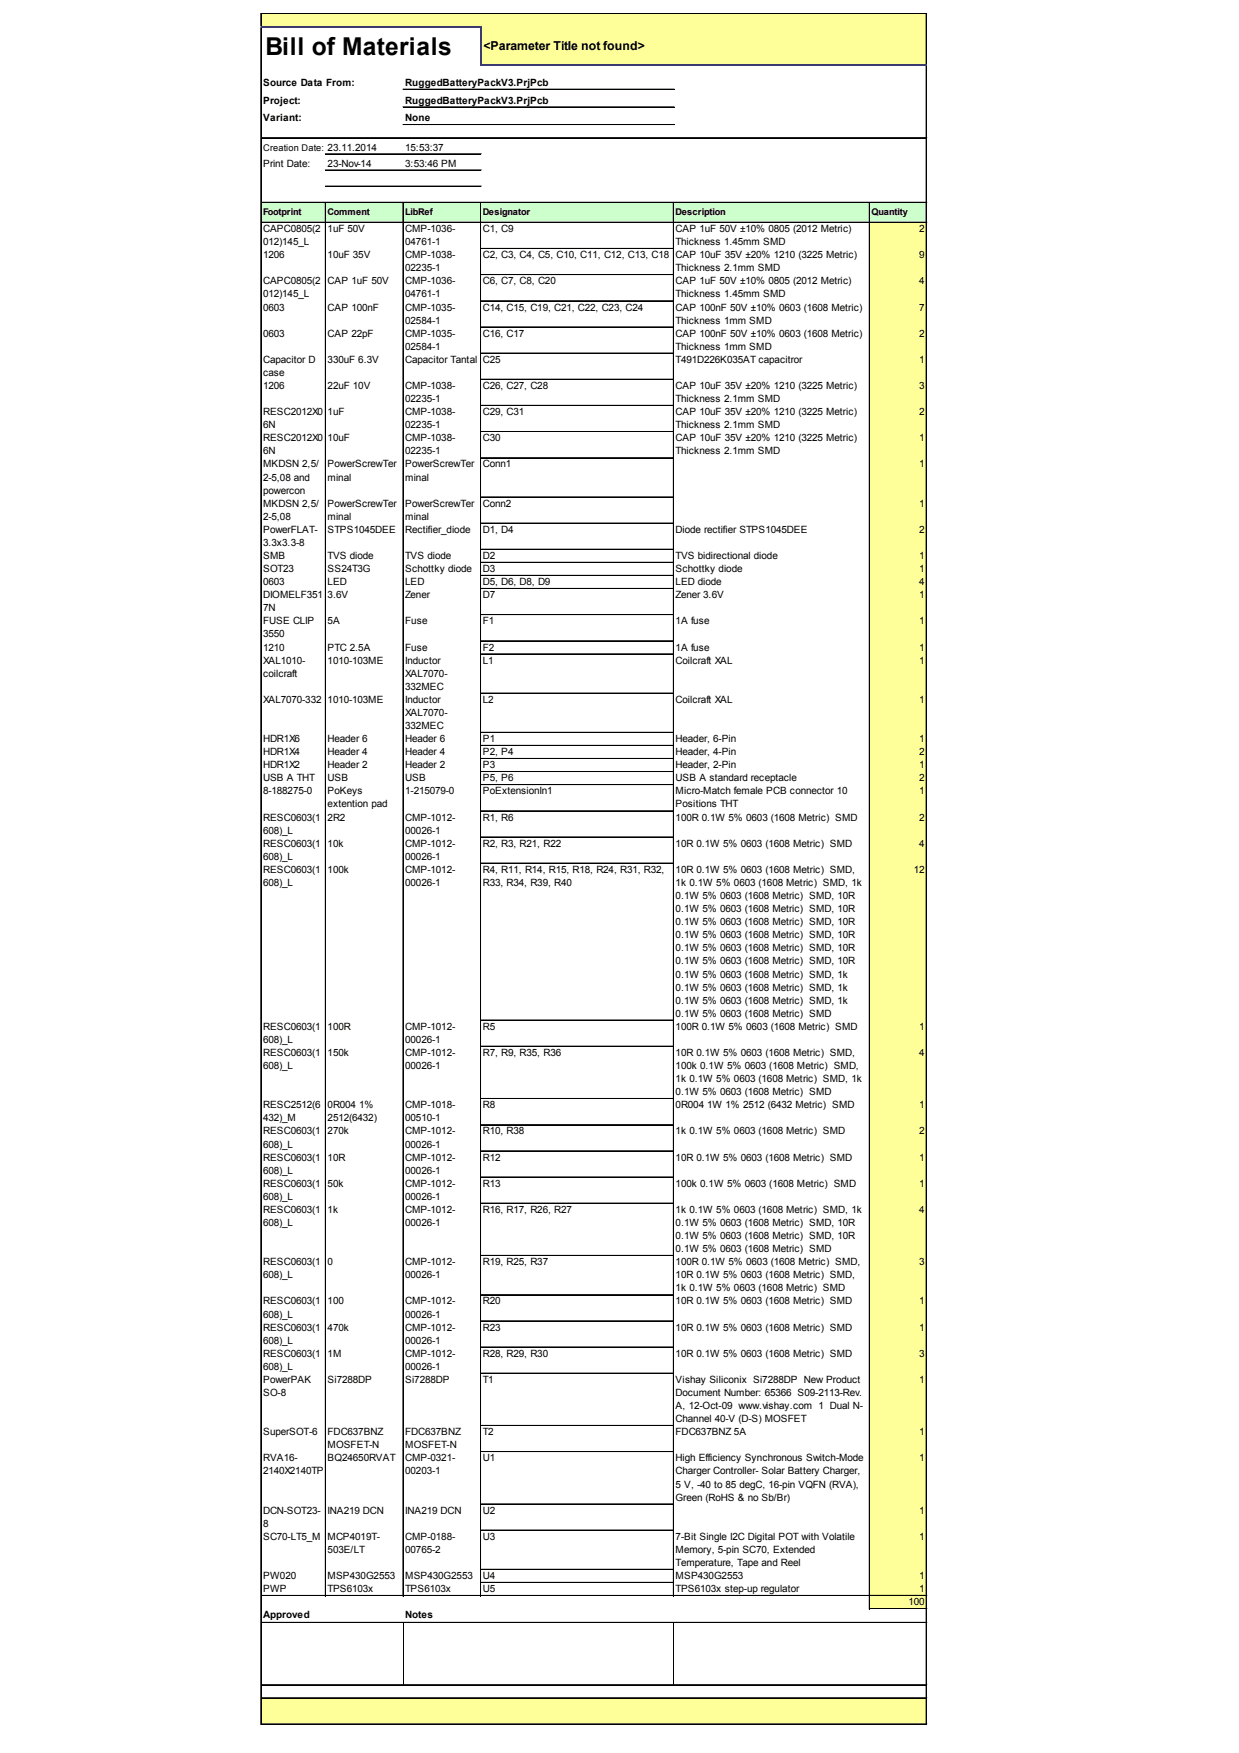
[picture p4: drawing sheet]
<svg xmlns="http://www.w3.org/2000/svg" width="210mm" height="297mm" viewBox="0 0 210 297" stroke-linecap="round" stroke-linejoin="round" font-family="sans-serif">
<defs><g id="words">
<text font-size="4.2" x="45" y="9.4">Bill of Materials</text>
<text font-size="2.1" x="81.9" y="8.5">&lt;Parameter Title not found&gt;</text>
<g font-size="1.7">
<text x="44.6" y="14.6">Source Data From:</text>
<text x="44.6" y="17.6">Project:</text>
<text x="68.7" y="14.6">RuggedBatteryPackV3.PrjPcb</text>
<text x="68.7" y="17.6">RuggedBatteryPackV3.PrjPcb</text>
<text x="44.6" y="20.6">Variant:</text>
<text x="68.7" y="20.6">None</text>
<text x="44.6" y="28.2">Print Date:</text>
<text x="55.5" y="28.2">23-Nov-14</text>
<text x="68.7" y="25.5">15:53:37</text>
<text x="68.7" y="28.2">3:53:46 PM</text>
<text x="44.6" y="39.3">CAPC0805(2</text>
<text x="44.6" y="41.5">012)145_L</text>
<text x="55.5" y="39.3">1uF 50V</text>
<text x="68.7" y="39.3">CMP-1036-</text>
<text x="68.7" y="41.5">04761-1</text>
<text x="81.8" y="39.3">C1, C9</text>
<text x="114.5" y="39.3">CAP 1uF 50V ±10% 0805 (2012 Metric)</text>
<text x="114.5" y="41.5">Thickness 1.45mm SMD</text>
<text x="155.7" y="39.3">2</text>
<text x="44.6" y="43.8">1206</text>
<text x="55.5" y="43.8">10uF 35V</text>
<text x="68.7" y="43.8">CMP-1038-</text>
<text x="68.7" y="46">02235-1</text>
<text x="81.8" y="43.8">C2, C3, C4, C5, C10, C11, C12, C13, C18</text>
<text x="114.5" y="43.8">CAP 10uF 35V ±20% 1210 (3225 Metric)</text>
<text x="114.5" y="46">Thickness 2.1mm SMD</text>
<text x="155.7" y="43.8">9</text>
<text x="44.6" y="48.2">CAPC0805(2</text>
<text x="44.6" y="50.4">012)145_L</text>
<text x="44.6" y="52.6">0603</text>
<text x="55.5" y="48.2">CAP 1uF 50V</text>
<text x="55.5" y="52.6">CAP 100nF</text>
<text x="68.7" y="48.2">CMP-1036-</text>
<text x="68.7" y="50.4">04761-1</text>
<text x="68.7" y="52.6">CMP-1035-</text>
<text x="81.8" y="48.2">C6, C7, C8, C20</text>
<text x="81.8" y="52.6">C14, C15, C19, C21, C22, C23, C24</text>
<text x="114.5" y="48.2">CAP 1uF 50V ±10% 0805 (2012 Metric)</text>
<text x="114.5" y="50.4">Thickness 1.45mm SMD</text>
<text x="114.5" y="52.6">CAP 100nF 50V ±10% 0603 (1608 Metric)</text>
<text x="155.7" y="48.2">4</text>
<text x="155.7" y="52.6">7</text>
<text x="44.6" y="57.1">0603</text>
<text x="55.5" y="57.1">CAP 22pF</text>
<text x="68.7" y="54.8">02584-1</text>
<text x="68.7" y="57.1">CMP-1035-</text>
<text x="68.7" y="59.3">02584-1</text>
<text x="81.8" y="57.1">C16, C17</text>
<text x="114.5" y="54.8">Thickness 1mm SMD</text>
<text x="114.5" y="57.1">CAP 100nF 50V ±10% 0603 (1608 Metric)</text>
<text x="114.5" y="59.3">Thickness 1mm SMD</text>
<text x="155.7" y="57.1">2</text>
<text x="44.6" y="61.5">Capacitor D</text>
<text x="44.6" y="63.7">case</text>
<text x="44.6" y="65.9">1206</text>
<text x="55.5" y="61.5">330uF 6.3V</text>
<text x="55.5" y="65.9">22uF 10V</text>
<text x="68.7" y="61.5">Capacitor Tantal</text>
<text x="68.7" y="65.9">CMP-1038-</text>
<text x="81.8" y="61.5">C25</text>
<text x="81.8" y="65.9">C26, C27, C28</text>
<text x="114.5" y="61.5">T491D226K035AT capacitror</text>
<text x="114.5" y="65.9">CAP 10uF 35V ±20% 1210 (3225 Metric)</text>
<text x="155.7" y="61.5">1</text>
<text x="155.7" y="65.9">3</text>
<text x="44.6" y="70.3">RESC2012X0</text>
<text x="55.5" y="70.3">1uF</text>
<text x="68.7" y="68.1">02235-1</text>
<text x="68.7" y="70.3">CMP-1038-</text>
<text x="81.8" y="70.3">C29, C31</text>
<text x="114.5" y="68.1">Thickness 2.1mm SMD</text>
<text x="114.5" y="70.3">CAP 10uF 35V ±20% 1210 (3225 Metric)</text>
<text x="155.7" y="70.3">2</text>
<text x="44.6" y="72.6">6N</text>
<text x="44.6" y="74.8">RESC2012X0</text>
<text x="44.6" y="77">6N</text>
<text x="55.5" y="74.8">10uF</text>
<text x="68.7" y="72.6">02235-1</text>
<text x="68.7" y="74.8">CMP-1038-</text>
<text x="68.7" y="77">02235-1</text>
<text x="81.8" y="74.8">C30</text>
<text x="114.5" y="72.6">Thickness 2.1mm SMD</text>
<text x="114.5" y="74.8">CAP 10uF 35V ±20% 1210 (3225 Metric)</text>
<text x="114.5" y="77">Thickness 2.1mm SMD</text>
<text x="155.7" y="74.8">1</text>
<text x="44.6" y="79.2">MKDSN 2,5/</text>
<text x="44.6" y="81.4">2-5,08 and</text>
<text x="44.6" y="83.6">powercon</text>
<text x="55.5" y="79.2">PowerScrewTer</text>
<text x="55.5" y="81.4">minal</text>
<text x="68.7" y="79.2">PowerScrewTer</text>
<text x="68.7" y="81.4">minal</text>
<text x="81.8" y="79.2">Conn1</text>
<text x="155.7" y="79.2">1</text>
<text x="44.6" y="85.9">MKDSN 2,5/</text>
<text x="44.6" y="88.1">2-5,08</text>
<text x="55.5" y="85.9">PowerScrewTer</text>
<text x="55.5" y="88.1">minal</text>
<text x="68.7" y="85.9">PowerScrewTer</text>
<text x="68.7" y="88.1">minal</text>
<text x="81.8" y="85.9">Conn2</text>
<text x="155.7" y="85.9">1</text>
<text x="44.6" y="90.3">PowerFLAT-</text>
<text x="44.6" y="92.5">3.3x3.3-8</text>
<text x="44.6" y="94.7">SMB</text>
<text x="55.5" y="90.3">STPS1045DEE</text>
<text x="55.5" y="94.7">TVS diode</text>
<text x="68.7" y="90.3">Rectifier_diode</text>
<text x="68.7" y="94.7">TVS diode</text>
<text x="81.8" y="90.3">D1, D4</text>
<text x="81.8" y="94.7">D2</text>
<text x="114.5" y="90.3">Diode rectifier STPS1045DEE</text>
<text x="114.5" y="94.7">TVS bidirectional diode</text>
<text x="155.7" y="90.3">2</text>
<text x="155.7" y="94.7">1</text>
<text x="44.6" y="96.9">SOT23</text>
<text x="44.6" y="99.2">0603</text>
<text x="44.6" y="101.4">DIOMELF351</text>
<text x="55.5" y="96.9">SS24T3G</text>
<text x="55.5" y="99.2">LED</text>
<text x="55.5" y="101.4">3.6V</text>
<text x="68.7" y="96.9">Schottky diode</text>
<text x="68.7" y="99.2">LED</text>
<text x="68.7" y="101.4">Zener</text>
<text x="81.8" y="96.9">D3</text>
<text x="81.8" y="99.2">D5, D6, D8, D9</text>
<text x="81.8" y="101.4">D7</text>
<text x="114.5" y="96.9">Schottky diode</text>
<text x="114.5" y="99.2">LED diode</text>
<text x="114.5" y="101.4">Zener 3.6V</text>
<text x="155.7" y="96.9">1</text>
<text x="155.7" y="99.2">4</text>
<text x="155.7" y="101.4">1</text>
<text x="44.6" y="103.6">7N</text>
<text x="44.6" y="105.8">FUSE CLIP</text>
<text x="55.5" y="105.8">5A</text>
<text x="68.7" y="105.8">Fuse</text>
<text x="81.8" y="105.8">F1</text>
<text x="114.5" y="105.8">1A fuse</text>
<text x="155.7" y="105.8">1</text>
<text x="44.6" y="108">3550</text>
<text x="44.6" y="110.2">1210</text>
<text x="44.6" y="112.5">XAL1010-</text>
<text x="55.5" y="110.2">PTC 2.5A</text>
<text x="55.5" y="112.5">1010-103ME</text>
<text x="68.7" y="110.2">Fuse</text>
<text x="68.7" y="112.5">Inductor</text>
<text x="81.8" y="110.2">F2</text>
<text x="81.8" y="112.5">L1</text>
<text x="114.5" y="110.2">1A fuse</text>
<text x="114.5" y="112.5">Coilcraft XAL</text>
<text x="155.7" y="110.2">1</text>
<text x="155.7" y="112.5">1</text>
<text x="44.6" y="114.7">coilcraft</text>
<text x="44.6" y="119.1">XAL7070-332</text>
<text x="55.5" y="119.1">1010-103ME</text>
<text x="68.7" y="114.7">XAL7070-</text>
<text x="68.7" y="116.9">332MEC</text>
<text x="68.7" y="119.1">Inductor</text>
<text x="81.8" y="119.1">L2</text>
<text x="114.5" y="119.1">Coilcraft XAL</text>
<text x="155.7" y="119.1">1</text>
<text x="44.6" y="125.7">HDR1X6</text>
<text x="55.5" y="125.7">Header 6</text>
<text x="68.7" y="121.3">XAL7070-</text>
<text x="68.7" y="123.5">332MEC</text>
<text x="68.7" y="125.7">Header 6</text>
<text x="81.8" y="125.7">P1</text>
<text x="114.5" y="125.7">Header, 6-Pin</text>
<text x="155.7" y="125.7">1</text>
<text x="44.6" y="128">HDR1X4</text>
<text x="44.6" y="130.2">HDR1X2</text>
<text x="55.5" y="128">Header 4</text>
<text x="55.5" y="130.2">Header 2</text>
<text x="68.7" y="128">Header 4</text>
<text x="68.7" y="130.2">Header 2</text>
<text x="81.8" y="128">P2, P4</text>
<text x="81.8" y="130.2">P3</text>
<text x="114.5" y="128">Header, 4-Pin</text>
<text x="114.5" y="130.2">Header, 2-Pin</text>
<text x="155.7" y="128">2</text>
<text x="155.7" y="130.2">1</text>
<text x="44.6" y="132.4">USB A THT</text>
<text x="44.6" y="134.6">8-188275-0</text>
<text x="55.5" y="132.4">USB</text>
<text x="55.5" y="134.6">PoKeys</text>
<text x="55.5" y="136.8">extention pad</text>
<text x="68.7" y="132.4">USB</text>
<text x="68.7" y="134.6">1-215079-0</text>
<text x="81.8" y="132.4">P5, P6</text>
<text x="81.8" y="134.6">PoExtensionIn1</text>
<text x="114.5" y="132.4">USB A standard receptacle</text>
<text x="114.5" y="134.6">Micro-Match female PCB connector 10</text>
<text x="114.5" y="136.8">Positions THT</text>
<text x="155.7" y="132.4">2</text>
<text x="155.7" y="134.6">1</text>
<text x="44.6" y="139">RESC0603(1</text>
<text x="44.6" y="141.3">608)_L</text>
<text x="44.6" y="143.5">RESC0603(1</text>
<text x="55.5" y="139">2R2</text>
<text x="55.5" y="143.5">10k</text>
<text x="68.7" y="139">CMP-1012-</text>
<text x="68.7" y="141.3">00026-1</text>
<text x="68.7" y="143.5">CMP-1012-</text>
<text x="81.8" y="139">R1, R6</text>
<text x="81.8" y="143.5">R2, R3, R21, R22</text>
<text x="114.5" y="139">100R 0.1W 5% 0603 (1608 Metric) SMD</text>
<text x="114.5" y="143.5">10R 0.1W 5% 0603 (1608 Metric) SMD</text>
<text x="155.7" y="139">2</text>
<text x="155.7" y="143.5">4</text>
<text x="44.6" y="145.7">608)_L</text>
<text x="44.6" y="147.9">RESC0603(1</text>
<text x="55.5" y="147.9">100k</text>
<text x="68.7" y="145.7">00026-1</text>
<text x="68.7" y="147.9">CMP-1012-</text>
<text x="81.8" y="147.9">R4, R11, R14, R15, R18, R24, R31, R32,</text>
<text x="114.5" y="147.9">10R 0.1W 5% 0603 (1608 Metric) SMD,</text>
<text x="154.8" y="147.9">12</text>
<text x="44.6" y="150.1">608)_L</text>
<text x="68.7" y="150.1">00026-1</text>
<text x="81.8" y="150.1">R33, R34, R39, R40</text>
<text x="114.5" y="150.1">1k 0.1W 5% 0603 (1608 Metric) SMD, 1k</text>
<text x="114.5" y="152.3">0.1W 5% 0603 (1608 Metric) SMD, 10R</text>
<text x="114.5" y="154.6">0.1W 5% 0603 (1608 Metric) SMD, 10R</text>
<text x="114.5" y="156.8">0.1W 5% 0603 (1608 Metric) SMD, 10R</text>
<text x="114.5" y="159">0.1W 5% 0603 (1608 Metric) SMD, 10R</text>
<text x="114.5" y="161.2">0.1W 5% 0603 (1608 Metric) SMD, 10R</text>
<text x="114.5" y="163.4">0.1W 5% 0603 (1608 Metric) SMD, 10R</text>
<text x="114.5" y="165.6">0.1W 5% 0603 (1608 Metric) SMD, 1k</text>
<text x="114.5" y="167.9">0.1W 5% 0603 (1608 Metric) SMD, 1k</text>
<text x="114.5" y="170.1">0.1W 5% 0603 (1608 Metric) SMD, 1k</text>
<text x="114.5" y="172.3">0.1W 5% 0603 (1608 Metric) SMD</text>
<text x="44.6" y="174.5">RESC0603(1</text>
<text x="44.6" y="176.7">608)_L</text>
<text x="44.6" y="178.9">RESC0603(1</text>
<text x="55.5" y="174.5">100R</text>
<text x="55.5" y="178.9">150k</text>
<text x="68.7" y="174.5">CMP-1012-</text>
<text x="68.7" y="176.7">00026-1</text>
<text x="68.7" y="178.9">CMP-1012-</text>
<text x="81.8" y="174.5">R5</text>
<text x="81.8" y="178.9">R7, R9, R35, R36</text>
<text x="114.5" y="174.5">100R 0.1W 5% 0603 (1608 Metric) SMD</text>
<text x="114.5" y="178.9">10R 0.1W 5% 0603 (1608 Metric) SMD,</text>
<text x="155.7" y="174.5">1</text>
<text x="155.7" y="178.9">4</text>
<text x="44.6" y="181.1">608)_L</text>
<text x="68.7" y="181.1">00026-1</text>
<text x="114.5" y="181.1">100k 0.1W 5% 0603 (1608 Metric) SMD,</text>
<text x="114.5" y="183.4">1k 0.1W 5% 0603 (1608 Metric) SMD, 1k</text>
<text x="114.5" y="185.6">0.1W 5% 0603 (1608 Metric) SMD</text>
<text x="44.6" y="187.8">RESC2512(6</text>
<text x="44.6" y="190">432)_M</text>
<text x="55.5" y="187.8">0R004</text>
<text x="55.5" y="190">2512(6432)</text>
<text x="60.8" y="187.8">1%</text>
<text x="68.7" y="187.8">CMP-1018-</text>
<text x="68.7" y="190">00510-1</text>
<text x="81.8" y="187.8">R8</text>
<text x="114.5" y="187.8">0R004</text>
<text x="119.8" y="187.8">1W 1% 2512 (6432 Metric) SMD</text>
<text x="155.7" y="187.8">1</text>
<text x="44.6" y="192.2">RESC0603(1</text>
<text x="44.6" y="194.4">608)_L</text>
<text x="44.6" y="196.7">RESC0603(1</text>
<text x="55.5" y="192.2">270k</text>
<text x="55.5" y="196.7">10R</text>
<text x="68.7" y="192.2">CMP-1012-</text>
<text x="68.7" y="194.4">00026-1</text>
<text x="68.7" y="196.7">CMP-1012-</text>
<text x="81.8" y="192.2">R10, R38</text>
<text x="81.8" y="196.7">R12</text>
<text x="114.5" y="192.2">1k 0.1W 5% 0603 (1608 Metric) SMD</text>
<text x="114.5" y="196.7">10R 0.1W 5% 0603 (1608 Metric) SMD</text>
<text x="155.7" y="192.2">2</text>
<text x="155.7" y="196.7">1</text>
<text x="44.6" y="198.9">608)_L</text>
<text x="44.6" y="201.1">RESC0603(1</text>
<text x="44.6" y="203.3">608)_L</text>
<text x="55.5" y="201.1">50k</text>
<text x="68.7" y="198.9">00026-1</text>
<text x="68.7" y="201.1">CMP-1012-</text>
<text x="68.7" y="203.3">00026-1</text>
<text x="81.8" y="201.1">R13</text>
<text x="114.5" y="201.1">100k 0.1W 5% 0603 (1608 Metric) SMD</text>
<text x="155.7" y="201.1">1</text>
<text x="44.6" y="205.5">RESC0603(1</text>
<text x="44.6" y="207.7">608)_L</text>
<text x="55.5" y="205.5">1k</text>
<text x="68.7" y="205.5">CMP-1012-</text>
<text x="68.7" y="207.7">00026-1</text>
<text x="81.8" y="205.5">R16, R17, R26, R27</text>
<text x="114.5" y="205.5">1k 0.1W 5% 0603 (1608 Metric) SMD, 1k</text>
<text x="114.5" y="207.7">0.1W 5% 0603 (1608 Metric) SMD, 10R</text>
<text x="114.5" y="210">0.1W 5% 0603 (1608 Metric) SMD, 10R</text>
<text x="155.7" y="205.5">4</text>
<text x="44.6" y="214.4">RESC0603(1</text>
<text x="55.5" y="214.4">0</text>
<text x="68.7" y="214.4">CMP-1012-</text>
<text x="81.8" y="214.4">R19, R25, R37</text>
<text x="114.5" y="212.2">0.1W 5% 0603 (1608 Metric) SMD</text>
<text x="114.5" y="214.4">100R 0.1W 5% 0603 (1608 Metric) SMD,</text>
<text x="155.7" y="214.4">3</text>
<text x="44.6" y="216.6">608)_L</text>
<text x="44.6" y="221">RESC0603(1</text>
<text x="55.5" y="221">100</text>
<text x="68.7" y="216.6">00026-1</text>
<text x="68.7" y="221">CMP-1012-</text>
<text x="81.8" y="221">R20</text>
<text x="114.5" y="216.6">10R 0.1W 5% 0603 (1608 Metric) SMD,</text>
<text x="114.5" y="218.8">1k 0.1W 5% 0603 (1608 Metric) SMD</text>
<text x="114.5" y="221">10R 0.1W 5% 0603 (1608 Metric) SMD</text>
<text x="155.7" y="221">1</text>
<text x="44.6" y="223.3">608)_L</text>
<text x="44.6" y="225.5">RESC0603(1</text>
<text x="44.6" y="227.7">608)_L</text>
<text x="55.5" y="225.5">470k</text>
<text x="68.7" y="223.3">00026-1</text>
<text x="68.7" y="225.5">CMP-1012-</text>
<text x="68.7" y="227.7">00026-1</text>
<text x="81.8" y="225.5">R23</text>
<text x="114.5" y="225.5">10R 0.1W 5% 0603 (1608 Metric) SMD</text>
<text x="155.7" y="225.5">1</text>
<text x="44.6" y="229.9">RESC0603(1</text>
<text x="44.6" y="232.1">608)_L</text>
<text x="55.5" y="229.9">1M</text>
<text x="68.7" y="229.9">CMP-1012-</text>
<text x="68.7" y="232.1">00026-1</text>
<text x="81.8" y="229.9">R28, R29, R30</text>
<text x="114.5" y="229.9">10R 0.1W 5% 0603 (1608 Metric) SMD</text>
<text x="155.7" y="229.9">3</text>
<text x="44.6" y="234.3">PowerPAK</text>
<text x="44.6" y="236.5">SO-8</text>
<text x="55.5" y="234.3">Si7288DP</text>
<text x="68.7" y="234.3">Si7288DP</text>
<text x="81.8" y="234.3">T1</text>
<text x="114.5" y="234.3">Vishay Siliconix Si7288DP New Product</text>
<text x="114.5" y="236.5">Document Number: 65366 S09-2113-Rev.</text>
<text x="114.5" y="238.8">A, 12-Oct-09 www.vishay.com 1 Dual N-</text>
<text x="155.7" y="234.3">1</text>
<text x="44.6" y="243.2">SuperSOT-6</text>
<text x="55.5" y="243.2">FDC637BNZ</text>
<text x="55.5" y="245.4">MOSFET-N</text>
<text x="68.7" y="243.2">FDC637BNZ</text>
<text x="68.7" y="245.4">MOSFET-N</text>
<text x="81.8" y="243.2">T2</text>
<text x="114.5" y="241">Channel 40-V (D-S) MOSFET</text>
<text x="114.5" y="243.2">FDC637BNZ 5A</text>
<text x="155.7" y="243.2">1</text>
<text x="44.6" y="247.6">RVA16-</text>
<text x="44.6" y="249.8">2140X2140TP</text>
<text x="55.5" y="247.6">BQ24650RVAT</text>
<text x="68.7" y="247.6">CMP-0321-</text>
<text x="68.7" y="249.8">00203-1</text>
<text x="81.8" y="247.6">U1</text>
<text x="114.5" y="247.6">High Efficiency Synchronous Switch-Mode</text>
<text x="114.5" y="249.8">Charger Controller- Solar Battery Charger,</text>
<text x="155.7" y="247.6">1</text>
<text x="44.6" y="256.5">DCN-SOT23-</text>
<text x="55.5" y="256.5">INA219 DCN</text>
<text x="68.7" y="256.5">INA219 DCN</text>
<text x="81.8" y="256.5">U2</text>
<text x="114.5" y="252.1">5 V, -40 to 85 degC, 16-pin VQFN (RVA),</text>
<text x="114.5" y="254.3">Green (RoHS &amp; no Sb/Br)</text>
<text x="155.7" y="256.5">1</text>
<text x="44.6" y="258.7">8</text>
<text x="44.6" y="260.9">SC70-LT5_M</text>
<text x="55.5" y="260.9">MCP4019T-</text>
<text x="55.5" y="263.1">503E/LT</text>
<text x="68.7" y="260.9">CMP-0188-</text>
<text x="68.7" y="263.1">00765-2</text>
<text x="81.8" y="260.9">U3</text>
<text x="114.5" y="260.9">7-Bit Single I2C Digital POT with Volatile</text>
<text x="114.5" y="263.1">Memory, 5-pin SC70, Extended</text>
<text x="155.7" y="260.9">1</text>
<text x="44.6" y="267.6">PW020</text>
<text x="44.6" y="269.8">PWP</text>
<text x="55.5" y="267.6">MSP430G2553</text>
<text x="55.5" y="269.8">TPS6103x</text>
<text x="68.7" y="267.6">MSP430G2553</text>
<text x="68.7" y="269.8">TPS6103x</text>
<text x="81.8" y="267.6">U4</text>
<text x="81.8" y="269.8">U5</text>
<text x="114.5" y="265.4">Temperature, Tape and Reel</text>
<text x="114.5" y="267.6">MSP430G2553</text>
<text x="114.5" y="269.8">TPS6103x step-up regulator</text>
<text x="155.7" y="267.6">1</text>
<text x="155.7" y="269.8">1</text>
<text x="44.6" y="274.2">Approved</text>
<text x="68.7" y="274.2">Notes</text>
<text x="153.9" y="272">100</text>
</g>
<g font-size="1.6">
<text x="44.6" y="25.5">Creation Date: 23.11.2014</text>
<text x="44.6" y="36.5">Footprint</text>
<text x="55.5" y="36.5">Comment</text>
<text x="68.7" y="36.5">LibRef</text>
<text x="81.8" y="36.5">Designator</text>
<text x="114.5" y="36.5">Description</text>
<text x="147.7" y="36.5">Quantity</text>
</g>
</g></defs>
<g fill="#ff9">
<path d="M44.3 2.3h112.7v2.4h-112.7z"/>
<path d="M81.4 4.5h75.6v6.7h-75.6z"/>
</g>
<path d="M44.3 34.3h112.7v3.5h-112.7z" fill="#cfc"/>
<g fill="#ff9">
<path d="M147.3 37.7h9.7v4.5h-9.7z"/>
<path d="M147.3 42.1h9.7v4.6h-9.7z"/>
<path d="M147.3 46.5h9.7v4.6h-9.7z"/>
<path d="M147.3 51h9.7v4.5h-9.7z"/>
<path d="M147.3 55.4h9.7v4.5h-9.7z"/>
<path d="M147.3 59.8h9.7v4.6h-9.7z"/>
<path d="M147.3 64.3h9.7v4.5h-9.7z"/>
<path d="M147.3 68.7h9.7v4.5h-9.7z"/>
<path d="M147.3 73.1h9.7v4.6h-9.7z"/>
<path d="M147.3 77.5h9.7v6.8h-9.7z"/>
<path d="M147.3 84.2h9.7v4.6h-9.7z"/>
<path d="M147.3 88.6h9.7v4.6h-9.7z"/>
<path d="M147.3 93.1h9.7v2.3h-9.7z"/>
<path d="M147.3 95.3h9.7v2.3h-9.7z"/>
<path d="M147.3 97.5h9.7v2.3h-9.7z"/>
<path d="M147.3 99.7h9.7v4.6h-9.7z"/>
<path d="M147.3 104.1h9.7v4.6h-9.7z"/>
<path d="M147.3 108.6h9.7v2.3h-9.7z"/>
<path d="M147.3 110.8h9.7v6.8h-9.7z"/>
<path d="M147.3 117.4h9.7v6.8h-9.7z"/>
<path d="M147.3 124.1h9.7v2.3h-9.7z"/>
<path d="M147.3 126.3h9.7v146.4h-9.7z"/>
<path d="M44.3 287.7h112.7v4.5h-112.7z"/>
</g>
<g fill="none" stroke="#000" stroke-width=".17">
<path d="M44.2 2.2v2.2M44.2 4.7v287.5M44.3 2.2h112.7M44.3 2.3h112.7M68.3 15.1h45.9M68.3 15.2h45.9M68.3 18.1h45.9M68.3 18.2h45.9M156.9 2.3v8.6M156.9 11.2v281M157 2.3v8.6M157 11.2v281"/>
<path d="M44.3 23.3h112.7M44.3 23.4h112.7M44.3 34.3h112.7M44.3 37.7h112.7M55.1 34.4v236.1M55.1 26.1h26.4M55.1 28.8h26.4M55.1 28.9h26.4M55.1 31.5h26.4M55.1 31.6h26.4M55.2 34.4v236.1M68.3 34.4v236.1"/>
<path d="M68.3 21.1h45.9M68.3 21.2h45.9M81.4 34.4v236.1M81.5 34.4v236.1M114.1 34.4v236.1M147.3 34.4v238.3M81.5 42.1h32.6M81.5 42.2h32.6M81.5 46.5h32.6M81.5 46.6h32.6M81.5 51h32.6M81.5 55.4h32.6"/>
<path d="M81.5 55.5h32.6M81.5 59.8h32.6M81.5 59.9h32.6M81.5 64.3h32.6M81.5 68.7h32.6M81.5 73.1h32.6M81.5 73.2h32.6M81.5 77.5h32.6M81.5 77.6h32.6M81.5 84.2h32.6M81.5 84.3h32.6M81.5 88.6h32.6"/>
<path d="M81.5 88.7h32.6M81.5 93.1h32.6M81.5 95.3h32.6M81.5 97.5h32.6M81.5 97.6h32.6M81.5 99.7h32.6M81.5 99.8h32.6M81.5 104.1h32.6M81.5 104.2h32.6M81.5 108.6h32.6M81.5 110.8h32.6M81.5 110.9h32.6"/>
<path d="M81.5 117.4h32.6M81.5 117.5h32.6M81.5 124.1h32.6M81.5 126.3h32.6M81.5 126.4h32.6M81.5 128.5h32.6M81.5 128.6h32.6M81.5 130.7h32.6M81.5 130.8h32.6M81.5 132.9h32.6M81.5 133h32.6M81.5 137.4h32.6"/>
<path d="M81.5 141.8h32.6M81.5 141.9h32.6M81.5 146.2h32.6M81.5 146.3h32.6M81.5 172.8h32.6M81.5 172.9h32.6M81.5 177.3h32.6M81.5 186.1h32.6M81.5 186.2h32.6M81.5 190.6h32.6M81.5 195h32.6M81.5 195.1h32.6"/>
<path d="M81.5 199.4h32.6M81.5 199.5h32.6M81.5 203.9h32.6M81.5 212.7h32.6M81.5 212.8h32.6M81.5 219.4h32.6M81.5 223.8h32.6M81.5 223.9h32.6M81.5 228.2h32.6M81.5 228.3h32.6M81.5 232.7h32.6M81.5 241.5h32.6"/>
<path d="M81.5 241.6h32.6M81.5 246h32.6M81.5 254.8h32.6M81.5 254.9h32.6M81.5 259.3h32.6M44.3 270.3h112.7M44.3 270.4h112.7M44.3 274.9h112.7M44.3 275h112.7M68.3 275v10.5M81.5 265.9h32.6M81.5 266h32.6"/>
<path d="M81.5 268.1h32.6M81.5 268.2h32.6M114.1 275v10.5M147.4 272.6h9.6M44.3 285.5h112.7M44.3 287.7h112.7M44.3 292.1h112.7M44.3 292.2h112.7"/>
</g>
<path d="M44.2 4.5h37.3M81.4 4.7v6.5M81.5 11.1h75.5" fill="none" stroke="#339" stroke-width=".26"/>
<use href="#words"/>
</svg>
